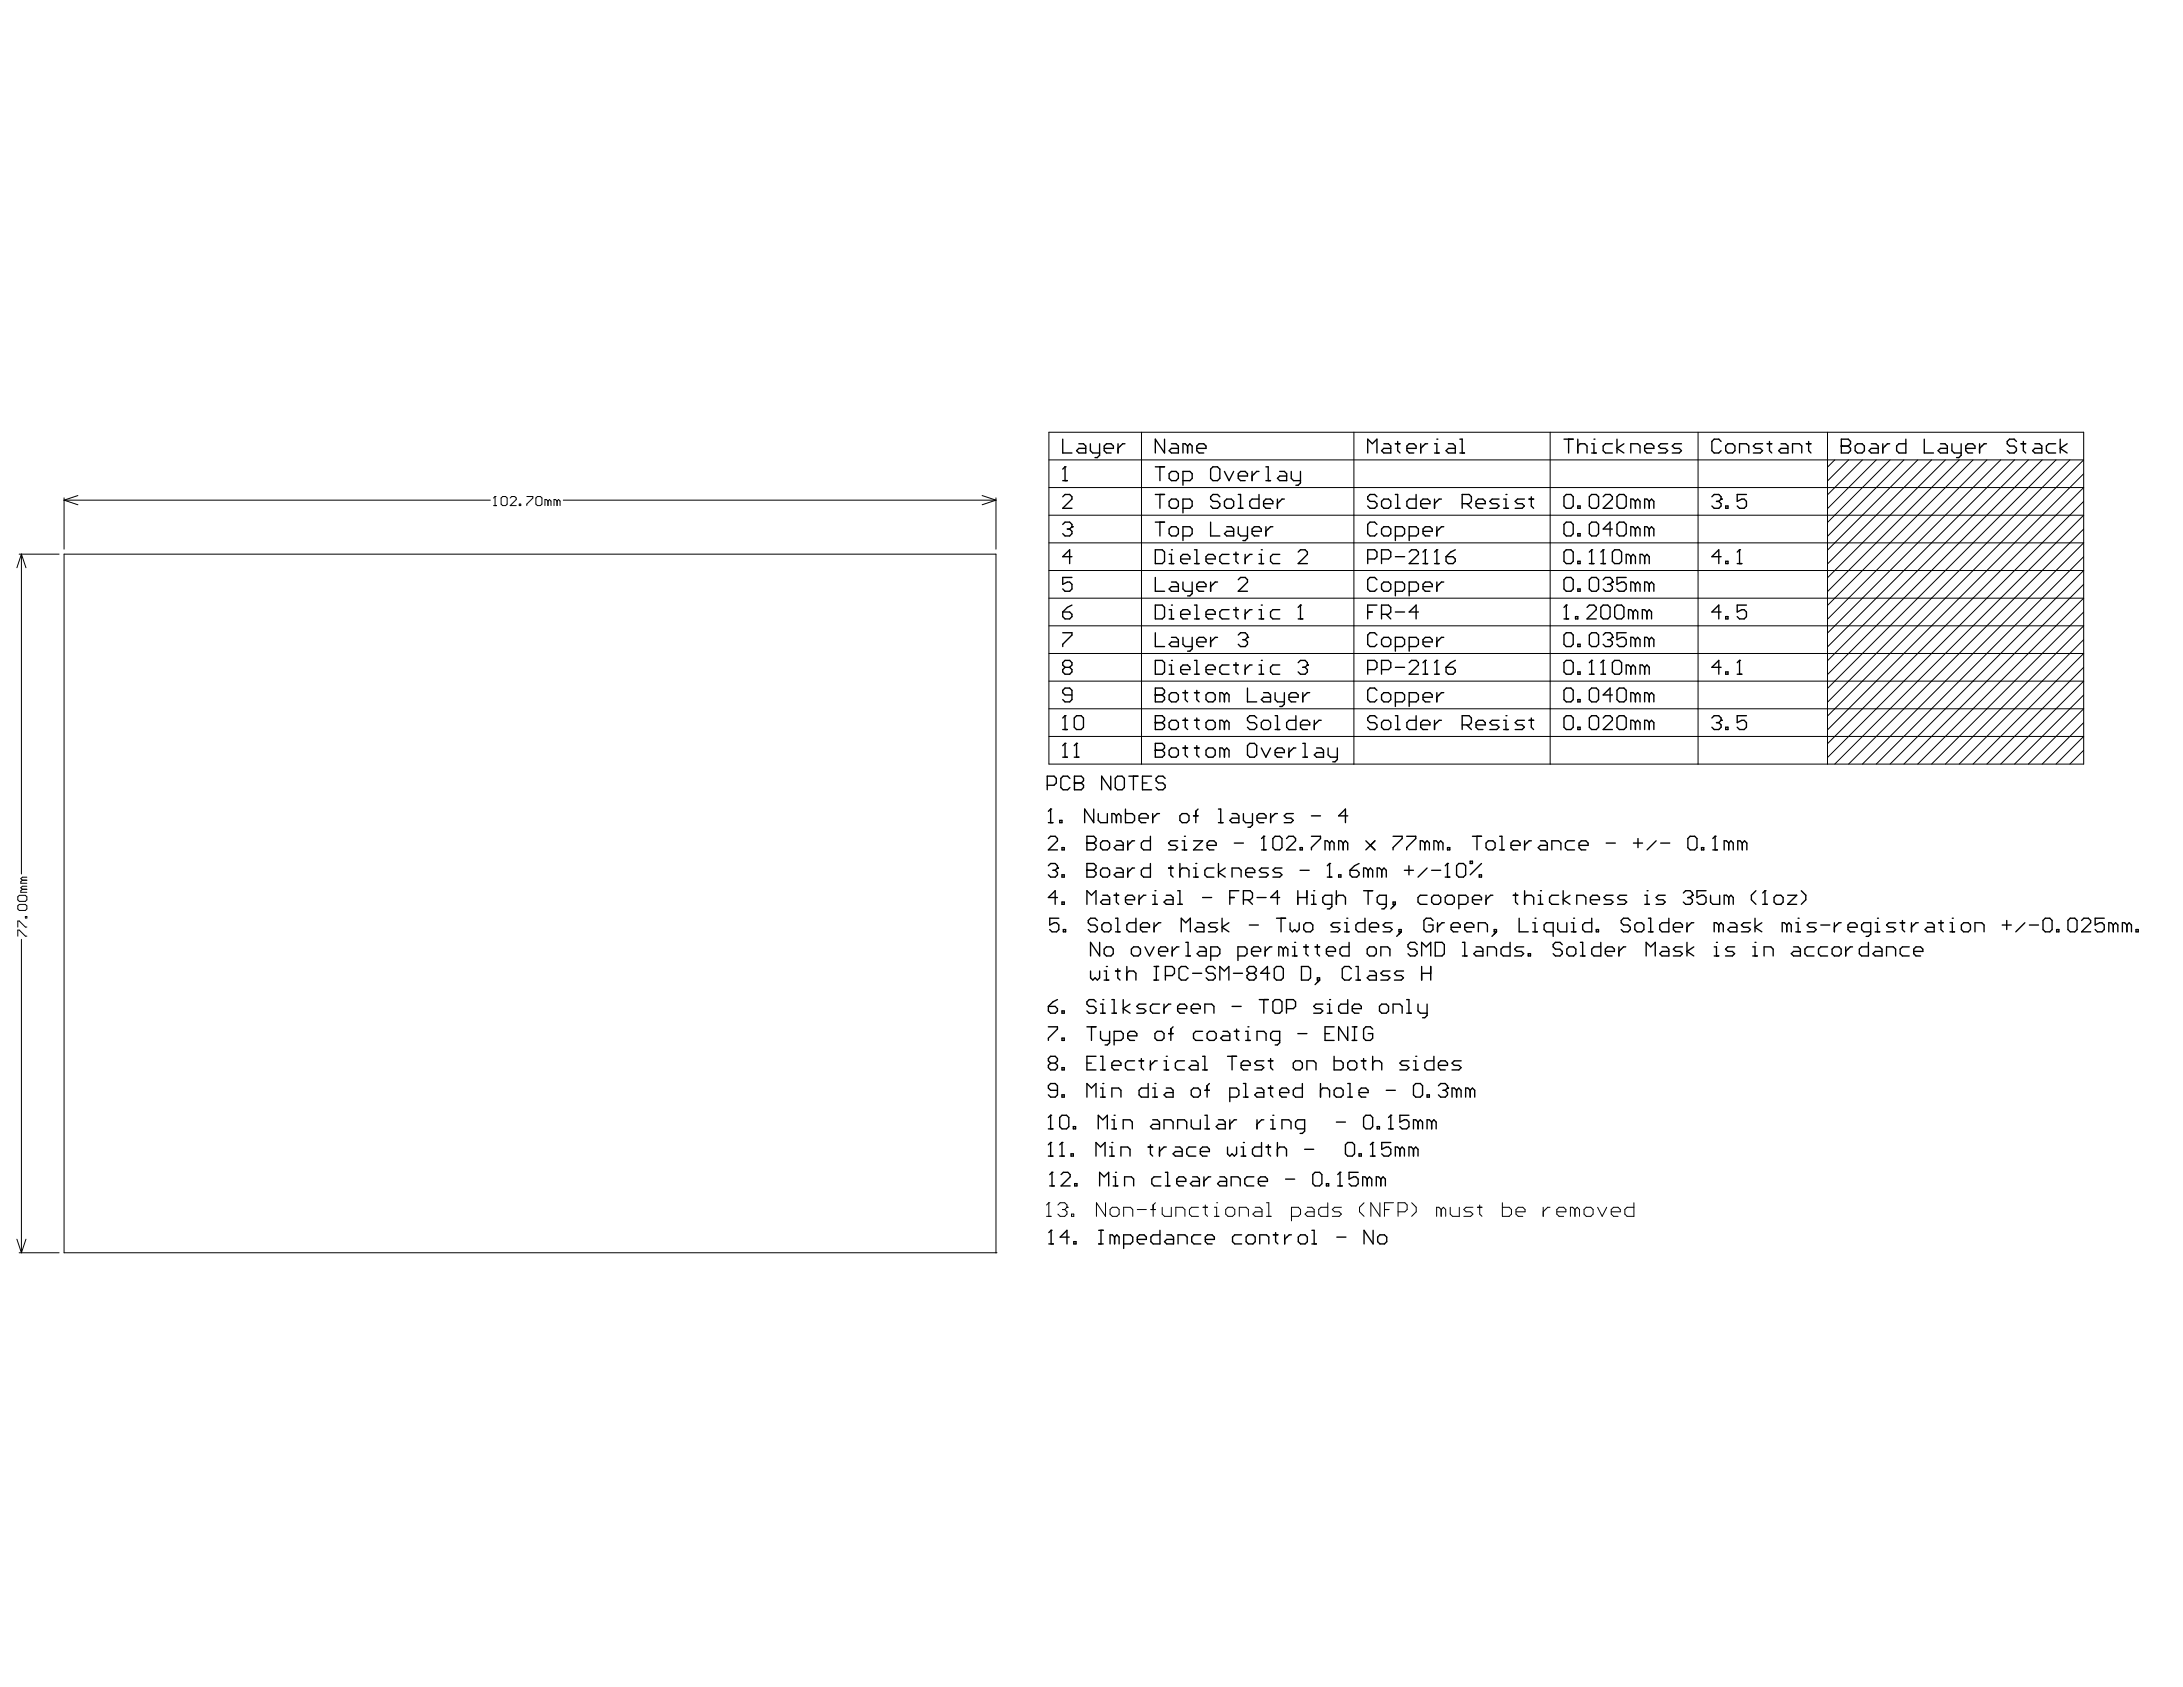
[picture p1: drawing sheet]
<svg xmlns="http://www.w3.org/2000/svg" width="279mm" height="216mm" viewBox="0 0 279 216" stroke-linecap="round" stroke-linejoin="round" font-family="sans-serif">
<g fill="none" stroke="#000" stroke-width=".13">
<path d="M134.2 55.3h132.5v42.5h-132.5zM134.2 58.9h132.5l-32.8 32.7M146.1 55.3v42.5M173.3 55.3v42.5M198.4 55.3v42.5M217.3 55.3v42.5M233.9 55.3v42.5M234.8 58.9l-.9 .9M236.6 58.9l-2.7 2.7M238.4 58.9l-4.5 4.4M240.1 58.9l-6.2 6.2M241.9 58.9l-8 8"/>
<path d="M243.7 58.9l-9.8 9.7M245.4 58.9l-11.5 11.5M247.2 58.9l-13.3 13.3M249 58.9l-15.1 15M250.8 58.9l-16.9 16.8M252.5 58.9l-18.6 18.6M254.3 58.9l-20.4 20.4M256.1 58.9l-22.2 22.1M257.8 58.9l-23.9 23.9M259.6 58.9l-25.7 25.7M261.4 58.9l-27.5 27.4M263.1 58.9l-29.2 29.2"/>
<path d="M264.9 58.9l-31 31M2.5 70.9h5.1M2.7 70.9l-.5 1.8M2.7 70.9v41M2.7 70.9l.6 1.8M8.2 64l1.8 .6M8.2 63.7v6.6M8.2 70.9h119.3v89.4h-119.3zM8.2 64h54.6M10 63.4l-1.8 .6M63.2 64.7h.4M63.4 63.5h.1"/>
<path d="M63.4 63.5v1.2M63.4 63.5l-.2 .2M64.1 63.7l.2-.2h.4l.2 .2v.8l-.2 .2h-.4l-.2-.2zM65.3 63.7l.2-.2h.4l.2 .2v.2l-.8 .8h.8M66.5 64.5h.2v.2h-.2zM67.4 63.5h.8v.2l-.8 .8v.2M68.8 63.5h.4l.2 .2v.8l-.2 .2h-.4l-.2-.2v-.8zM70.1 64.1l-.2-.2h-.2v.8M70.1 64.1v.6M70.1 64.1l.2-.2 .2 .2v.6M71.3 64.1l-.2-.2h-.2v.8M71.3 64.1v.6"/>
<path d="M71.3 64.1l.2-.2 .2 .2v.6M72.1 64h55.4M125.7 63.4l1.8 .6M127.5 63.7v6.6M127.5 64l-1.8 .6M134.2 69.5h132.5l-28.3 28.3M134.2 65.9h132.5l-31.9 31.9M134.2 62.4h132.5l-32.8 32.8M134.2 76.6h132.5l-21.3 21.2M134.2 73h132.5l-24.8 24.8M266.7 78.3l-19.5 19.5M266.7 71.2l-26.6 26.6"/>
<path d="M266.7 64.2l-32.8 32.7M266.7 67.7l-30.1 30.1M266.7 60.6l-32.8 32.8M266.7 74.8l-23 23M134.2 87.2h132.5l-10.6 10.6M134.2 83.6h132.5l-14.2 14.2M134.2 80.1h132.5l-17.7 17.7M134.2 94.2h132.5l-3.6 3.6M134.2 90.7h132.5l-7.1 7.1M266.7 92.5l-5.3 5.3M266.7 85.4l-12.4 12.4M266.7 88.9l-8.9 8.9"/>
<path d="M266.7 81.9l-15.9 15.9M266.7 96l-1.8 1.8M2.3 114.8l.2-.2h.7l.2 .2v.4l-.2 .2h-.7l-.2-.2zM2.3 115.9l.2-.2h.7l.2 .2v.4l-.2 .2h-.7l-.2-.2zM2.3 118.6v-.7h.2l.7 .7h.2M2.3 119.8v-.8h.2l.7 .8h.2M2.9 113.8l-.2 .2v.2h.7M2.9 112.6l-.2 .2v.2h.7M2.9 113.8h.5M2.9 112.6h.5M3.2 117.3h.2v.2h-.2zM3.4 113.4h-.5l-.2 .2 .2 .2"/>
<path d="M3.4 112.3h-.5l-.2 .2 .2 .1M2.7 120.2v40.1M2.2 158.6l.5 1.7M3.3 158.6l-.6 1.7M133.9 155.7h.6M134.2 153.9h.1M134.2 153.9v1.8M134.2 153.9l-.3 .3M135.4 154.2l.3-.3h.6l.3 .3v.3M136 154.8h.3M136.3 154.8l.3 .3v.3l-.3 .3h-.6l-.3-.3M136.6 154.5h.1"/>
<path d="M136.6 154.5l-.3 .3M137.1 155.4h.3v.3h-.3zM141.5 153.9v1.8l-1.2-1.8v1.8M142.1 154.8l.3-.3h.5l.3 .3v.6l-.3 .3h-.5l-.3-.3zM143.8 155.7v-1.2h.9l.3 .3v.9M145.6 154.8h1.1M147.3 154.8h.6M147.9 153.9l-.3 .3v1.5M148.8 154.5v.9l.2 .3h.9v-1.2M150.5 155.7v-1.2h.9l.3 .3v.9M153.4 154.5h-.9l-.3 .3v.6l.3 .3h.9M154 154.5h.6"/>
<path d="M154.3 154.2v1.2l.3 .3M155.4 155.7h.6M155.4 154.5h.3v1.2M155.7 153.9h.1M157.2 154.5h.5l.3 .3v.6l-.3 .3h-.5l-.3-.3v-.6zM158.6 155.7v-1.2h.9l.3 .3v.9M160.7 154.5h.5l.3 .3v.9h-.8l-.3-.3 .3-.3h.8M162.1 155.7h.6M162.1 153.9h.3v1.8M165.3 155.7h.9l.3-.3v-.6l-.3-.3h-.9v1.7M167.3 154.5h.6l.3 .3v.9h-.9l-.3-.3 .3-.3h.9M169.9 153.9v1.8h-.8l-.3-.3v-.6l.3-.3h.8"/>
<path d="M171.7 154.5h-.9l-.3 .3 .3 .3h.6l.3 .3-.3 .3h-.9M174.6 153.9l-.6 .6v.6l.6 .6M176.6 153.9v1.8l-1.1-1.8v1.8M177.2 154.8h.6M178.4 153.9h-1.2v1.8M178.9 155.1h.9l.3-.3v-.6l-.3-.3h-.9v1.8M180.7 153.9l.6 .6v.6l-.6 .6M184.5 154.8l-.3-.3h-.3v1.2M184.5 154.8v.9M184.5 154.8l.2-.3 .3 .3v.9M185.6 154.5v.9l.3 .3h.9v-1.2M188.5 154.5h-.9l-.2 .3 .2 .3h.6l.3 .3-.3 .3h-.8"/>
<path d="M189.1 154.5h.6M189.4 154.2v1.2l.3 .3M192.3 153.9v1.8h.9l.2-.3v-.6l-.2-.3h-.9M194 155.1h1.2v-.3l-.3-.3h-.6l-.3 .3v.6l.3 .3h.6M197.5 154.5v1.2M198.4 154.5h-.3l-.6 .6M199.3 155.1h1.1v-.3l-.3-.3h-.6l-.2 .3v.6l.2 .3h.6M201.6 154.8l-.3-.3h-.3v1.2M201.6 154.8v.9M201.6 154.8l.3-.3 .3 .3v.9M202.7 154.8l.3-.3h.6l.3 .3v.6l-.3 .3h-.6l-.3-.3zM204.5 154.5l.6 1.2 .5-1.2"/>
<path d="M206.2 155.1h1.2v-.3l-.3-.3h-.6l-.3 .3v.6l.3 .3h.6M209.1 153.9v1.8h-.8l-.3-.3v-.6l.3-.3h.8M2.5 160.3h5.1M127.5 160.3h.1"/>
</g>
<g fill="none" stroke="#000" stroke-width=".17">
<path d="M136 56.2v1.8h1.2M136.3 59.7h.1M136.3 59.7v1.8M136.3 59.7l-.3 .3M138.1 56.8h.6l.3 .3v.9h-.9l-.3-.3 .3-.3h.9M139.6 56.8v.9l.3 .3h.8M140.7 56.8v1.5l-.3 .3h-.3M141.3 57.4h1.2v-.3l-.3-.3h-.6l-.3 .3v.6l.3 .3h.6M143.1 56.8v1.2M144 56.8h-.3l-.6 .6M147.9 59.7h1.1M148.5 59.7v1.8"/>
<path d="M149 56.2v1.8l-1.1-1.8v1.8M149.9 56.8h.6l.3 .3v.9h-.9l-.3-.3 .3-.3h.9M152 57.1l-.3-.3h-.3v1.2M152 57.1l.3-.3 .3 .3v.9M152 57.1v.9M153.2 57.4h1.2v-.3l-.3-.3h-.6l-.3 .3v.6l.3 .3h.6M162 59.7h.3v1.8M175.1 58v-1.8l.5 .6 .6-.6v1.8M177.1 56.8h.6l.3 .3v.9h-.9l-.3-.3 .3-.3h.9M178.6 56.8h.6M178.9 56.5v1.2l.3 .3M180.1 57.4h1.1v-.3l-.2-.3h-.6l-.3 .3v.6l.3 .3h.6"/>
<path d="M181.8 56.8v1.2M182.7 56.8h-.3l-.6 .6M183.6 58h.6M183.6 56.8h.3v1.2M183.9 56.2h.1M185.4 56.8h.6l.3 .3v.9h-.9l-.3-.3 .3-.3h.9M186.8 58h.6M186.8 56.2h.3v1.8M200.2 56.2h1.2M200.8 56.2v1.8M201.9 57.1l.3-.3h.6l.3 .3v.9M201.9 56.2v1.8"/>
<path d="M203.7 58h.6M203.7 56.8h.3v1.2M204 56.2h.1M206.4 56.8h-.9l-.3 .3v.6l.3 .3h.9M207 56.2v1.8M207.8 56.8l-.8 .6 .8 .6M208.7 58v-1.2h.9l.3 .3v.9M210.5 57.4h1.2v-.3l-.3-.3h-.6l-.3 .3v.6l.3 .3h.6M213.4 56.8h-.8l-.3 .3 .3 .3h.5l.3 .3-.3 .3h-.8M215.2 56.8h-.9l-.3 .3 .3 .3h.6l.3 .3-.3 .3h-.9M220.3 56.5l-.3-.3h-.6l-.3 .3v1.2l.3 .3h.6l.3-.3M221.2 56.8h.6l.3 .3v.6l-.3 .3h-.6l-.3-.3v-.6z"/>
<path d="M222.6 58v-1.2h.9l.3 .3v.9M225.6 56.8h-.9l-.3 .3 .3 .3h.6l.3 .3-.3 .3h-.9M226.2 56.8h.6M226.5 56.5v1.2l.3 .3M227.9 56.8h.6l.3 .3v.9h-.9l-.2-.3 .2-.3h.9M229.4 58v-1.2h.9l.3 .3v.9M231.2 56.8h.6M231.5 56.5v1.2l.3 .3M235.7 57.1h.1M235.7 56.2h.9l.2 .3v.3l-.2 .3 .2 .3v.3l-.2 .3h-.9zM235.7 57.1h.9M237.7 56.8h.6l.3 .3v.6l-.3 .3h-.6l-.3-.3v-.6z"/>
<path d="M239.5 56.8h.6l.3 .3v.9h-.9l-.3-.3 .3-.3h.9M241 56.8v1.2M241.9 56.8h-.3l-.6 .6M243.9 56.2v1.8h-.9l-.3-.3v-.6l.3-.3h.9M246.3 56.2v1.8h1.2M248.4 56.8h.5l.3 .3v.9h-.8l-.3-.3 .3-.3h.8M249.8 56.8v.9l.3 .3h.9M251 56.8v1.5l-.3 .3h-.3M251.6 57.4h1.2v-.3l-.3-.3h-.6l-.3 .3v.6l.3 .3h.6M253.4 56.8v1.2M254.2 56.8h-.2l-.6 .6M258.1 56.5l-.3-.3h-.6l-.3 .3v.3l.3 .3h.6l.3 .3v.3l-.3 .3h-.6l-.3-.3"/>
<path d="M258.7 56.8h.6M259 56.5v1.2l.3 .3M260.4 56.8h.6l.3 .3v.9h-.9l-.3-.3 .3-.3h.9M263.1 56.8h-.9l-.3 .3v.6l.3 .3h.9M263.7 56.2v1.8M264.6 56.8l-.9 .6 .9 .6M136 63.6l.3-.3h.6l.3 .3v.3l-1.2 1.2h1.2M136 67.1l.3-.3h.6l.3 .3v.3M136 78.3h.9l.3 .3v.3l-.3 .3h-.6l-.3-.3zM136 61.5h.6M136.6 67.7h.3M136.9 67.7l.3 .3v.3l-.3 .3h-.6l-.3-.3"/>
<path d="M137.2 67.4h.1M137.2 73.9h-1.2v.9l.6-.3h.3l.3 .3v.6l-.3 .3h-.6l-.3-.3M137.2 71.2h-1.2l.9-.8v1.7M137.2 67.4l-.3 .3M137.2 77.4l-.6 .3-.6 .6M147.9 73.9v1.8h1.1M147.9 66.8h1.1M147.9 63.3h1.1M147.9 77.4h.9l.2 .3v1.2l-.2 .3h-.9zM147.9 70.4h.9l.2 .3v1.1l-.2 .3h-.9zM148.5 63.3v1.8M148.5 66.8v1.8"/>
<path d="M149.6 79.2h.6M149.6 72.1h.6M149.6 78h.3v1.2M149.6 71h.3v1.1M149.9 70.4h.1M149.9 77.4h.1M149.9 74.5h.6l.3 .3v.9h-.9l-.3-.3 .3-.3h.9M149.9 67.4h.6l.3 .3v.6l-.3 .3h-.6l-.3-.3v-.6zM149.9 63.9h.6l.3 .3v.6l-.3 .3h-.6l-.3-.3v-.6zM149.9 60.3h.6l.3 .3v.6l-.3 .3h-.6l-.3-.3v-.6zM151.1 78.6h1.2v-.3l-.3-.3h-.6l-.3 .3v.6l.3 .3h.6M151.1 71.5h1.2v-.3l-.3-.2h-.6l-.3 .2v.6l.3 .3h.6"/>
<path d="M151.4 74.5v.9l.3 .3h.9M151.4 68.6h.9l.3-.3v-.6l-.3-.3h-.9v1.8M151.4 65.1h.9l.3-.3v-.6l-.3-.3h-.9v1.7M151.4 61.5h.9l.3-.3v-.6l-.3-.3h-.9v1.8M152.6 74.5v1.5l-.3 .3h-.3M152.9 79.2h.6M152.9 72.1h.6M152.9 77.4h.3v1.8M152.9 70.4h.3v1.7M153.2 75.1h1.2v-.3l-.3-.3h-.6l-.3 .3v.6l.3 .3h.6M154.4 78.6h1.1v-.3l-.3-.3h-.5l-.3 .3v.6l.3 .3h.5M154.4 71.5h1.1v-.3l-.3-.2h-.5l-.3 .2v.6l.3 .3h.5"/>
<path d="M154.9 66.8v1.8h1.2M154.9 60l.3-.3h.6l.3 .3v1.2l-.3 .3h-.6l-.3-.3zM154.9 74.5v1.2M155.8 74.5h-.3l-.6 .6M156.1 63.6l-.3-.3h-.6l-.3 .3v.3l.3 .3h.6l.3 .3v.3l-.3 .3h-.6l-.3-.3M156.7 64.2l.3-.3h.6l.3 .3v.6l-.3 .3h-.6l-.3-.3zM156.7 60.3l.6 1.2 .6-1.2M157 67.4h.6l.3 .3v.9h-.9l-.3-.3 .3-.3h.9M157.3 78h-.9l-.3 .3v.6l.3 .3h.9M157.3 71h-.9l-.3 .2v.6l.3 .3h.9M157.9 78h.6M157.9 71h.6"/>
<path d="M158.2 70.7v1.1l.3 .3M158.2 77.7v1.2l.3 .3M158.5 74.2l.3-.3h.6l.3 .3v.3l-1.2 1.2h1.2M158.5 67.4v.9l.3 .3h.9M158.5 65.1h.6M158.5 63.3h.3v1.8M158.5 60.9h1.2v-.3l-.3-.3h-.6l-.3 .3v.6l.3 .3h.6M159.4 71v1.1M159.4 78v1.2M159.7 67.4v1.5l-.3 .3h-.3M160.3 68h1.1v-.3l-.3-.3h-.6l-.2 .3v.6l.2 .3h.6M160.3 78h-.3l-.6 .6"/>
<path d="M160.3 71h-.3l-.6 .5M160.3 60.3v1.2M161.1 63.3v1.8h-.8l-.3-.3v-.6l.3-.3h.8M161.1 79.2h.6M161.1 72.1h.6M161.1 78h.3v1.2M161.1 71h.3v1.1M161.1 60.3h-.3l-.5 .6M161.4 70.4h.1M161.4 77.4h.1M161.7 64.5h1.2v-.3l-.3-.3h-.6l-.3 .3v.6l.3 .3h.6M162 61.5h.6"/>
<path d="M162 67.4v1.2M162.9 67.4h-.3l-.6 .6M163.5 63.9v1.2M163.8 78h-.9l-.3 .3v.6l.3 .3h.9M163.8 60.3h.6l.3 .3v.9h-.9l-.3-.3 .3-.3h.9M163.8 71h-.9l-.3 .2v.6l.3 .3h.9M164.4 63.9h-.3l-.6 .6M165.3 60.3v.9l.3 .3h.8M166.2 79.2h.5M166.2 70.7l.2-.3h.6l.3 .3v.3l-1.1 1.1h1.1M166.4 77.4h.1M166.4 77.4l-.2 .3"/>
<path d="M166.4 60.3v1.5l-.2 .3h-.3M166.4 77.4v1.8M175.1 78.3h.5M175.1 71.5h.8l.3-.3v-.5l-.3-.3h-.8v1.7M176.2 74.2l-.3-.3h-.6l-.2 .3v1.2l.2 .3h.6l.3-.3M176.2 67.1l-.3-.3h-.6l-.2 .3v1.2l.2 .3h.6l.3-.3M176.2 63.6l-.3-.3h-.6l-.2 .3v.3l.2 .3h.6l.3 .3v.3l-.3 .3h-.6l-.2-.3M176.2 77.4h-1.1v1.8M176.8 74.8l.3-.3h.6l.3 .3v.6l-.3 .3h-.6l-.3-.3zM176.8 67.7l.3-.3h.6l.3 .3v.6l-.3 .3h-.6l-.3-.3zM176.8 64.2l.3-.3h.6l.3 .3v.6l-.3 .3h-.6l-.3-.3zM176.8 78.6h.9l.3-.3v-.6l-.3-.3h-.9v1.8"/>
<path d="M176.8 71.5h.9l.3-.3v-.5l-.3-.3h-.9v1.7M177.4 78.6l.6 .6M178.6 75.7h.9l.3-.3v-.6l-.3-.3h-.9v1.8M178.6 71.2h1.2M178.6 68.6h.9l.3-.3v-.6l-.3-.3h-.9v1.8M178.6 65.1h.6M178.6 63.3h.3v1.8M178.6 78.3h1.2M180.4 75.7h.8l.3-.3v-.6l-.3-.3h-.8v1.8M180.4 68.6h.8l.3-.3v-.6l-.3-.3h-.8v1.8M180.4 70.7l.3-.3h.5l.3 .3v.3l-1.1 1.1h1.1M181.2 63.3v1.8h-.8l-.3-.3v-.6l.3-.3h.8"/>
<path d="M181.5 78.3h-1.1l.8-.9v1.8M181.8 64.5h1.2v-.3l-.3-.3h-.6l-.3 .3v.6l.3 .3h.6M182.1 75.1h1.2v-.3l-.3-.3h-.6l-.3 .3v.6l.3 .3h.6M182.1 68h1.2v-.3l-.3-.3h-.6l-.3 .3v.6l.3 .3h.6M182.1 72.1h.6M182.4 70.4h.1M182.4 70.4v1.7M182.4 70.4l-.3 .3M183.6 72.1h.6M183.6 63.9v1.2M183.9 70.4h.1M183.9 67.4v1.2"/>
<path d="M183.9 70.4v1.7M183.9 74.5v1.2M183.9 70.4l-.3 .3M184.5 63.9h-.3l-.6 .6M184.8 74.5h-.3l-.6 .6M184.8 67.4h-.3l-.6 .6M185.1 71.2h.9l.3 .3v.3l-.3 .3h-.6l-.3-.3zM186.3 70.4l-.6 .3-.6 .5M187.1 64.5h.9l.3-.3v-.6l-.3-.3h-.9v1.8M187.7 64.5l.6 .6M188.9 64.5h1.2v-.3l-.3-.3h-.6l-.3 .3v.6l.3 .3h.6M191.9 63.9h-.9l-.3 .3 .3 .3h.6l.3 .3-.3 .3h-.9"/>
<path d="M192.5 65.1h.5M192.5 63.9h.2v1.2M192.7 63.3h.1M195.1 63.9h-.9l-.3 .3 .3 .3h.6l.3 .3-.3 .3h-.9M195.7 63.9h.6M196 63.6v1.2l.3 .3M200.2 74.2l.3-.3h.6l.3 .3v1.2l-.3 .3h-.6l-.3-.3zM200.2 67.1l.3-.3h.6l.3 .3v1.2l-.3 .3h-.6l-.3-.3zM200.2 63.6l.3-.3h.6l.3 .3v1.2l-.3 .3h-.6l-.3-.3zM200.2 79.2h.6M200.2 70.7l.3-.3h.6l.3 .3v1.1l-.3 .3h-.6l-.3-.3zM200.5 77.4h.1"/>
<path d="M200.5 77.4v1.8M200.5 77.4l-.3 .3M201.6 78.9h.3v.3h-.3zM201.9 75.4h.3v.3h-.3zM201.9 68.3h.3v.3h-.3zM201.9 64.8h.3v.3h-.3zM201.9 71.8h.3v.3h-.3zM203.1 77.7l.3-.3h.6l.3 .3v.3l-1.2 1.2h1.2M203.4 74.2l.3-.3h.6l.3 .3v1.2l-.3 .3h-.6l-.3-.3zM203.4 67.1l.3-.3h.6l.3 .3v1.2l-.3 .3h-.6l-.3-.3zM203.4 63.6l.3-.3h.6l.3 .3v1.2l-.3 .3h-.6l-.3-.3zM203.4 72.1h.6"/>
<path d="M203.7 70.4h.1M203.7 70.4v1.7M203.7 70.4l-.3 .3M204.9 77.7l.3-.3h.6l.3 .3v1.2l-.3 .3h-.6l-.3-.3zM204.9 72.1h.6M205.2 70.4h.1M205.2 74.2l.3-.3h.6l.3 .3v.3M205.2 63.6l.3-.3h.6l.3 .3v.3l-1.2 1.2h1.2M205.2 70.4v1.7M205.2 70.4l-.3 .3M205.8 74.8h.3M206.1 74.8l.3 .3v.3l-.3 .3h-.6l-.3-.3"/>
<path d="M206.4 74.5h.1M206.4 67.7h-1.2l.9-.9v1.8M206.4 70.7l.3-.3h.6l.2 .3v1.1l-.2 .3h-.6l-.3-.3zM206.4 74.5l-.3 .3M206.7 77.7l.3-.3h.5l.3 .3v1.2l-.3 .3h-.5l-.3-.3zM207 67.1l.3-.3h.5l.3 .3v1.2l-.3 .3h-.5l-.3-.3zM207 63.6l.3-.3h.5l.3 .3v1.2l-.3 .3h-.5l-.3-.3zM208.1 73.9h-1.1v.9l.5-.3h.3l.3 .3v.6l-.3 .3h-.5l-.3-.3M208.7 71.2l-.3-.2h-.3v1.1M208.7 71.2v.9M208.7 71.2l.3-.2 .3 .2v.9M209 78.3l-.3-.3h-.3v1.2"/>
<path d="M209 78.3l.3-.3 .3 .3v.9M209 78.3v.9M209.3 74.8l-.3-.3h-.3v1.2M209.3 64.2l-.3-.3h-.3v1.2M209.3 67.7l-.3-.3h-.3v1.2M209.3 64.2v.9M209.3 67.7v.9M209.3 74.8v.9M209.3 64.2l.3-.3 .3 .3v.9M209.3 67.7l.3-.3 .3 .3v.9M209.3 74.8l.3-.3 .3 .3v.9M210.5 71.2l-.3-.2h-.3v1.1"/>
<path d="M210.5 71.2v.9M210.5 71.2l.3-.2 .3 .2v.9M210.8 78.3l-.3-.3h-.3v1.2M210.8 78.3v.9M210.8 78.3l.3-.3 .3 .3v.9M211.1 74.8l-.3-.3h-.3v1.2M211.1 64.2l-.3-.3h-.3v1.2M211.1 67.7l-.3-.3h-.3v1.2M211.1 64.2v.9M211.1 67.7v.9M211.1 74.8v.9M211.1 64.2l.3-.3 .3 .3v.9"/>
<path d="M211.1 67.7l.3-.3 .3 .3v.9M211.1 74.8l.3-.3 .3 .3v.9M219.1 63.6l.3-.3h.6l.3 .3v.3M219.7 64.2h.3M220 64.2l.3 .3v.3l-.3 .3h-.6l-.3-.3M220.3 63.9h.1M220.3 71.2h-1.2l.9-.8v1.7M220.3 78.3h-1.2l.9-.9v1.8M220.3 63.9l-.3 .3M220.9 64.8h.3v.3h-.3zM220.9 78.9h.3v.3h-.3zM220.9 71.8h.3v.3h-.3z"/>
<path d="M222.3 72.1h.6M222.6 70.4h.1M222.6 70.4v1.7M222.6 70.4l-.3 .3M223.5 63.3h-1.2v.9l.6-.3h.3l.3 .3v.6l-.3 .3h-.6l-.3-.3M223.5 77.4h-1.2v.9l.6-.3h.3l.3 .3v.6l-.3 .3h-.6l-.3-.3M136 81h1.2v.3l-1.2 1.2v.2M136 96.9h.6M136 93.4h.6M136.3 95.1h.1M136.3 91.6h.1M136.3 85.4l-.3-.3v-.3l.3-.3h.6l.3 .3v.3l-.3 .3"/>
<path d="M136.3 85.4l-.3 .3v.3l.3 .3h.6l.3-.3v-.3l-.3-.3M136.3 85.4h.6M136.3 91.6v1.8M136.3 95.1v1.8M136.3 95.1l-.3 .3M136.3 91.6l-.3 .3M136.9 99.6l-.3-.3h-.5l-.3 .3v1.2l.3 .3h.5l.3-.3M137.2 88.9h-.9l-.3-.3v-.2l.3-.3h.6l.3 .3v1.1l-.3 .3h-.6l-.3-.3M137.5 96.9h.6M137.5 91.9l.3-.3h.6l.3 .3v1.2l-.3 .3h-.6l-.3-.3zM137.5 99.3h.9l.3 .3v.3l-.3 .3 .3 .3v.3l-.3 .3h-.9zM137.8 95.1h.1"/>
<path d="M137.8 95.1v1.8M137.8 95.1l-.3 .3M142.2 99.3v1.8l-1.2-1.8v1.8M142.7 99.6l.3-.3h.6l.3 .3v1.2l-.3 .3h-.6l-.3-.3zM144.5 99.3h1.1M145.1 99.3v1.8M147.4 99.3h-1.2v1.8h1.2M147.9 96h.1M147.9 92.5h.1M147.9 88.9h.1M147.9 84.5h.9l.2 .3v1.2l-.2 .3h-.9zM147.9 88.1h.9l.2 .3v.2l-.2 .3 .2 .3v.3l-.2 .3h-.9z"/>
<path d="M147.9 88.9h.9M147.9 95.1h.9l.2 .3v.3l-.2 .3 .2 .3v.3l-.2 .3h-.9zM147.9 91.6h.9l.2 .3v.3l-.2 .3 .2 .3v.3l-.2 .3h-.9zM147.9 92.5h.9M147.9 81v1.7h1.1M147.9 96h.9M149.1 99.6l-.3-.3h-.5l-.3 .3v.3l.3 .3h.5l.3 .3v.3l-.3 .3h-.5l-.3-.3M149.6 86.3h.6M149.6 85.1h.3v1.2M149.9 84.5h.1M149.9 88.6h.6l.3 .3v.6l-.3 .3h-.6l-.3-.3v-.6zM149.9 95.7h.6l.3 .3v.6l-.3 .3h-.6l-.3-.3v-.6z"/>
<path d="M149.9 92.2h.6l.3 .3v.6l-.3 .3h-.6l-.3-.3v-.6zM149.9 81.6h.6l.3 .3v.8h-.9l-.3-.2 .3-.3h.9M151.1 85.7h1.2v-.3l-.3-.3h-.6l-.3 .3v.6l.3 .3h.6M151.4 92.2h.6M151.4 81.6v.9l.3 .2h.9M151.4 88.6h.6M151.4 95.7h.6M151.7 91.9v1.2l.3 .3M151.7 88.4v1.1l.3 .3M151.7 95.4v1.2l.3 .3M152.6 81.6v1.4l-.3 .3h-.3M152.9 84.5h.3v1.8"/>
<path d="M152.9 86.3h.6M152.9 92.2h.6M152.9 88.6h.6M152.9 95.7h.6M153.2 82.2h1.2v-.3l-.3-.3h-.6l-.3 .3v.6l.3 .2h.6M153.2 88.4v1.1l.3 .3M153.2 91.9v1.2l.3 .3M153.2 95.4v1.2l.3 .3M154.4 85.7h1.1v-.3l-.3-.3h-.5l-.3 .3v.6l.3 .3h.5M154.4 88.9l.3-.3h.5l.3 .3v.6l-.3 .3h-.5l-.3-.3zM154.4 96l.3-.3h.5l.3 .3v.6l-.3 .3h-.5l-.3-.3zM154.4 92.5l.3-.3h.5l.3 .3v.6l-.3 .3h-.5l-.3-.3z"/>
<path d="M154.9 81.6v1.1M155.8 81.6h-.3l-.6 .6M156.7 96l-.3-.3h-.3v1.2M156.7 88.9l-.3-.3h-.3v1.2M156.7 92.5l-.3-.3h-.3v1.2M156.7 96l.3-.3 .3 .3v.9M156.7 88.9l.3-.3 .3 .3v.9M156.7 92.5l.3-.3 .3 .3v.9M156.7 88.9v.9M156.7 92.5v.9M156.7 96v.9M157.3 85.1h-.9l-.3 .3v.6l.3 .3h.9"/>
<path d="M157.9 85.1h.6M158.2 84.8v1.2l.3 .3M158.5 81.3l.3-.3h.6l.3 .3v.3M159.1 81.9h.3M159.4 81.9l.3 .3v.3l-.3 .2h-.6l-.3-.2M159.4 85.1v1.2M159.7 81.6h.1M159.7 88.1v1.7h1.1M159.7 95.4l.3-.3h.5l.3 .3v1.2l-.3 .3h-.5l-.3-.3zM159.7 81.6l-.3 .3M160.3 85.1h-.3l-.6 .6M160.8 91.9l-.3-.3h-.5l-.3 .3v.3l.3 .3h.5l.3 .3v.3l-.3 .3h-.5l-.3-.3"/>
<path d="M161.1 86.3h.6M161.1 85.1h.3v1.2M161.4 84.5h.1M161.4 95.7l.6 1.2 .6-1.2M161.7 92.2h.6l.3 .3v.6l-.3 .3h-.6l-.3-.3v-.6zM161.7 88.6h.6l.3 .3v.9h-.9l-.3-.3 .3-.3h.9M163.2 88.6v.9l.3 .3h.9M163.2 96.3h1.2v-.3l-.3-.3h-.6l-.3 .3v.6l.3 .3h.6M163.2 91.6h.3v1.8M163.2 93.4h.6M163.8 85.1h-.9l-.3 .3v.6l.3 .3h.9M164.4 88.6v1.5l-.3 .3h-.3"/>
<path d="M165 89.2h1.2v-.3l-.3-.3h-.6l-.3 .3v.6l.3 .3h.6M165 95.7v1.2M165.9 91.6v1.8h-.9l-.3-.3v-.6l.3-.3h.9M165.9 95.7h-.3l-.6 .6M166.2 84.8l.2-.3h.6l.3 .3v.3M166.4 92.8h1.2v-.3l-.3-.3h-.6l-.3 .3v.6l.3 .3h.6M166.7 85.4h.3M166.7 96.9h.6M166.7 95.1h.3v1.8M166.7 88.6v1.2M167 85.4l.3 .3v.3l-.3 .3h-.6l-.2-.3M167.3 85.1h.1"/>
<path d="M167.3 85.1l-.3 .3M167.6 88.6h-.3l-.6 .6M168.2 92.2v1.2M168.5 95.7h.6l.3 .3v.9h-.9l-.3-.3 .3-.3h.9M169.1 92.2h-.3l-.6 .6M170 95.7v.9l.3 .3h.9M171.2 95.7v1.5l-.3 .3h-.3M175.1 85.7h.8l.3-.3v-.6l-.3-.3h-.8v1.8M176.2 81.3l-.3-.3h-.6l-.2 .3v1.2l.2 .2h.6l.3-.2M176.2 88.4l-.3-.3h-.6l-.2 .3v1.1l.2 .3h.6l.3-.3M176.2 91.9l-.3-.3h-.6l-.2 .3v.3l.2 .3h.6l.3 .3v.3l-.3 .3h-.6l-.2-.3M176.8 85.7h.9l.3-.3v-.6l-.3-.3h-.9v1.8"/>
<path d="M176.8 88.9l.3-.3h.6l.3 .3v.6l-.3 .3h-.6l-.3-.3zM176.8 92.5l.3-.3h.6l.3 .3v.6l-.3 .3h-.6l-.3-.3zM176.8 81.9l.3-.3h.6l.3 .3v.6l-.3 .2h-.6l-.3-.2zM178.6 85.4h1.2M178.6 89.8h.9l.3-.3v-.6l-.3-.3h-.9v1.8M178.6 91.6h.3v1.8M178.6 93.4h.6M178.6 82.7h.9l.3-.2v-.6l-.3-.3h-.9v1.7M180.4 84.8l.3-.3h.5l.3 .3v.3l-1.1 1.2h1.1M180.4 89.8h.8l.3-.3v-.6l-.3-.3h-.8v1.8M180.4 82.7h.8l.3-.2v-.6l-.3-.3h-.8v1.7M181.2 91.6v1.8h-.8l-.3-.3v-.6l.3-.3h.8"/>
<path d="M181.8 92.8h1.2v-.3l-.3-.3h-.6l-.3 .3v.6l.3 .3h.6M182.1 86.3h.6M182.1 89.2h1.2v-.3l-.3-.3h-.6l-.3 .3v.6l.3 .3h.6M182.1 82.2h1.2v-.3l-.3-.3h-.6l-.3 .3v.6l.3 .2h.6M182.4 84.5h.1M182.4 84.5v1.8M182.4 84.5l-.3 .3M183.6 86.3h.6M183.6 92.2v1.2M183.9 84.5h.1M183.9 81.6v1.1M183.9 84.5v1.8"/>
<path d="M183.9 88.6v1.2M183.9 84.5l-.3 .3M184.5 92.2h-.3l-.6 .6M184.8 81.6h-.3l-.6 .6M184.8 88.6h-.3l-.6 .6M185.1 85.4h.9l.3 .3v.3l-.3 .3h-.6l-.3-.3zM186.3 84.5l-.6 .3-.6 .6M187.1 92.8h.9l.3-.3v-.6l-.3-.3h-.9v1.8M187.7 92.8l.6 .6M188.9 92.8h1.2v-.3l-.3-.3h-.6l-.3 .3v.6l.3 .3h.6M191.9 92.2h-.9l-.3 .3 .3 .3h.6l.3 .3-.3 .3h-.9M192.5 93.4h.5"/>
<path d="M192.5 92.2h.2v1.2M192.7 91.6h.1M195.1 92.2h-.9l-.3 .3 .3 .3h.6l.3 .3-.3 .3h-.9M195.7 92.2h.6M196 91.9v1.2l.3 .3M200.2 84.8l.3-.3h.6l.3 .3v1.2l-.3 .3h-.6l-.3-.3zM200.2 81.3l.3-.3h.6l.3 .3v1.2l-.3 .2h-.6l-.3-.2zM200.2 88.4l.3-.3h.6l.3 .3v1.1l-.3 .3h-.6l-.3-.3zM200.2 91.9l.3-.3h.6l.3 .3v1.2l-.3 .3h-.6l-.3-.3zM201.9 86h.3v.3h-.3zM201.9 89.5h.3v.3h-.3zM201.9 93.1h.3v.3h-.3z"/>
<path d="M201.9 82.5h.3v.2h-.3zM203.4 86.3h.6M203.4 81.3l.3-.3h.6l.3 .3v1.2l-.3 .2h-.6l-.3-.2zM203.4 88.4l.3-.3h.6l.3 .3v1.1l-.3 .3h-.6l-.3-.3zM203.4 91.9l.3-.3h.6l.3 .3v1.2l-.3 .3h-.6l-.3-.3zM203.7 84.5h.1M203.7 84.5v1.8M203.7 84.5l-.3 .3M204.9 86.3h.6M205.2 84.5h.1M205.2 81.3l.3-.3h.6l.3 .3v.3M205.2 91.9l.3-.3h.6l.3 .3v.3l-1.2 1.2h1.2"/>
<path d="M205.2 84.5v1.8M205.2 84.5l-.3 .3M205.8 81.9h.3M206.1 81.9l.3 .3v.3l-.3 .2h-.6l-.3-.2M206.4 81.6h.1M206.4 84.8l.3-.3h.6l.2 .3v1.2l-.2 .3h-.6l-.3-.3zM206.4 88.9h-1.2l.9-.8v1.7M206.4 81.6l-.3 .3M207 88.4l.3-.3h.5l.3 .3v1.1l-.3 .3h-.5l-.3-.3zM207 91.9l.3-.3h.5l.3 .3v1.2l-.3 .3h-.5l-.3-.3zM208.1 81h-1.1v.9l.5-.3h.3l.3 .3v.6l-.3 .2h-.5l-.3-.2M208.7 85.4l-.3-.3h-.3v1.2"/>
<path d="M208.7 85.4v.9M208.7 85.4l.3-.3 .3 .3v.9M209.3 81.9l-.3-.3h-.3v1.1M209.3 92.5l-.3-.3h-.3v1.2M209.3 88.9l-.3-.3h-.3v1.2M209.3 81.9v.8M209.3 88.9v.9M209.3 92.5v.9M209.3 92.5l.3-.3 .3 .3v.9M209.3 81.9l.3-.3 .3 .3v.8M209.3 88.9l.3-.3 .3 .3v.9M210.5 85.4l-.3-.3h-.3v1.2"/>
<path d="M210.5 85.4v.9M210.5 85.4l.3-.3 .3 .3v.9M211.1 92.5l-.3-.3h-.3v1.2M211.1 81.9l-.3-.3h-.3v1.1M211.1 88.9l-.3-.3h-.3v1.2M211.1 81.9v.8M211.1 88.9v.9M211.1 92.5v.9M211.1 92.5l.3-.3 .3 .3v.9M211.1 81.9l.3-.3 .3 .3v.8M211.1 88.9l.3-.3 .3 .3v.9M219.1 91.9l.3-.3h.6l.3 .3v.3"/>
<path d="M219.7 92.5h.3M220 92.5l.3 .3v.3l-.3 .3h-.6l-.3-.3M220.3 92.2h.1M220.3 85.4h-1.2l.9-.9v1.8M220.3 92.2l-.3 .3M220.9 86h.3v.3h-.3zM220.9 93.1h.3v.3h-.3zM222.3 86.3h.6M222.6 84.5h.1M222.6 84.5v1.8M222.6 84.5l-.3 .3M223.5 91.6h-1.2v.9l.6-.3h.3l.3 .3v.6l-.3 .3h-.6l-.3-.3"/>
<path d="M134 100.5h.9l.3-.3v-.6l-.3-.3h-.9v1.8M134.2 110.8l.3-.3h.6l.2 .3v.3M134.2 107.3l.3-.3h.6l.2 .3v.3l-1.1 1.2h1.1M134.2 105.3h.6M134.5 103.5h.1M134.5 103.5l-.3 .3M134.5 103.5v1.8M134.8 111.4h.3M135.1 111.4l.2 .3v.3l-.2 .3h-.6l-.3-.3M135.3 111.1h.1M135.3 111.1l-.2 .3M135.3 114.9h-1.1l.9-.9v1.7"/>
<path d="M135.5 117.5h-1.1v.9l.5-.3h.3l.3 .3v.6l-.3 .3h-.6l-.2-.3M135.6 105h.3v.3h-.3zM135.9 108.5h.3v.3h-.3zM135.9 112h.3v.3h-.3zM135.9 115.4h.3v.3h-.3zM136.1 119h.3v.3h-.3zM137.5 100.2h.1M137.5 100.2h.9M139.1 111.4h.1M139.1 107.9h.1M139.1 115.7v-1.7l.6 .6 .6-.6v1.7M139.1 107h.9l.3 .3v.3l-.3 .3 .3 .3v.3l-.3 .3h-.9z"/>
<path d="M139.1 110.5h.9l.3 .3v.3l-.3 .3 .3 .3v.3l-.3 .3h-.9zM139.1 111.4h.9M139.1 107.9h.9M140 103.5v1.8l-1.2-1.8v1.8M140.4 117.8l-.2-.3h-.6l-.3 .3v.3l.3 .3h.6l.2 .3v.3l-.2 .3h-.6l-.3-.3M140.6 104.1v.9l.3 .3h.8v-1.2M140.9 111.4l.2-.3h.6l.3 .3v.6l-.3 .3h-.6l-.2-.3zM141 118.4l.3-.3h.6l.3 .3v.6l-.3 .3h-.6l-.3-.3zM141.1 107.6h.6l.3 .3v.6l-.3 .3h-.6l-.2-.3v-.6zM141.1 114.6h.6l.3 .3v.8h-.9l-.2-.3 .2-.2h.9M142.6 114.6h.6M142.8 117.5h.3v1.8"/>
<path d="M142.8 119.3h.6M142.9 111.1h.6l.3 .3v.9h-.9l-.3-.3 .3-.3h.9M142.9 107.6h.6l.3 .3v.9h-.9l-.3-.3 .3-.3h.9M142.9 104.4l-.3-.3h-.3v1.2M142.9 104.4l.3-.3 .3 .3v.9M142.9 104.4v.9M142.9 114.3v1.1l.3 .3M144 115.2h1.2v-.3l-.3-.3h-.6l-.3 .3v.5l.3 .3h.6M144 103.5v1.8h.9l.3-.3v-.6l-.3-.3h-.9M144.3 107.6v1.2M144.3 111.1v1.2M145.2 111.1h-.3l-.6 .6"/>
<path d="M145.2 107.6h-.3l-.6 .6M145.4 117.5v1.8h-.9l-.3-.3v-.6l.3-.3h.9M145.8 104.7h1.2v-.3l-.3-.3h-.6l-.3 .3v.6l.3 .3h.6M145.8 114.6v1.1M146 118.7h1.1v-.3l-.3-.3h-.5l-.3 .3v.6l.3 .3h.5M146.2 100.2h.6M146.7 114.6h-.3l-.6 .6M147.2 110.5v1.8h-.8l-.3-.3v-.6l.3-.3h.8M147.2 107v1.8h-.8l-.3-.3v-.6l.3-.3h.8M147.5 114.6h.3v1.1M147.5 115.7h.6M147.5 104.1v1.2"/>
<path d="M147.7 118.1v1.2M147.8 114h.1M148.4 104.1h-.3l-.6 .6M148.6 118.1h-.3l-.6 .6M149.3 114.6h.6l.2 .3v.8h-.8l-.3-.3 .3-.2h.8M149.6 111.1h.5M149.9 110.8v1.2l.2 .3M150.7 107.6h-.8l-.3 .3 .3 .3h.5l.3 .3-.3 .3h-.8M150.7 114h.3v1.7M150.7 115.7h.6M151 104.4l.3-.3h.6l.3 .3v.6l-.3 .3h-.6l-.3-.3zM151 111.4l.3-.3h.6l.3 .3v.9"/>
<path d="M151 110.5v1.8M151.2 119.3v-1.8l.6 .6 .5-.6v1.8M151.3 108.8h.6M151.3 107.6h.3v1.2M151.6 107h.1M152.8 112.3h.5M152.8 111.1h.2v1.2M152.8 104.4h.5M152.8 107.6h1.1l-1.1 1.2h1.1M153 110.5h.1M153.2 118.1h.6l.3 .3v.9h-.9l-.3-.3 .3-.3h.9M153.3 103.5l-.3 .3v1.5"/>
<path d="M153.9 114.9h1.2M154.5 108.2h1.2v-.3l-.3-.3h-.6l-.3 .3v.6l.3 .3h.6M155.4 111.1h-.9l-.3 .3v.6l.3 .3h.9M155.8 118.1h-.8l-.3 .3 .3 .3h.5l.3 .3-.3 .3h-.8M155.9 110.5v1.8M155.9 105.3h.6M155.9 103.5h.3v1.8M156.4 117.5v1.8M156.8 111.1l-.9 .6 .9 .6M157.3 118.1l-.9 .6 .9 .6M157.4 114.9h.6M157.7 104.1h.6l.3 .3v.9h-.9l-.3-.3 .3-.3h.9"/>
<path d="M157.7 112.3v-1.2h.9l.3 .3v.9M158 107.9h1.1M158.6 114h-1.2v1.7M159.1 104.1v.9l.3 .3h.9M159.1 115.2h.9l.3-.3v-.6l-.3-.3h-.9v1.7M159.4 111.7h1.2v-.3l-.3-.3h-.6l-.3 .3v.6l.3 .3h.6M159.7 115.2l.6 .5M159.9 118.4h1.2M160.3 104.1v1.5l-.3 .3h-.3M160.9 104.7h1.1v-.3l-.2-.3h-.6l-.3 .3v.6l.3 .3h.6M160.9 114.9h1.1M161.5 108.8h.5"/>
<path d="M161.8 107h.1M161.8 107l-.3 .3M161.8 107v1.8M162.3 111.1h-.8l-.3 .3 .3 .3h.5l.3 .3-.3 .3h-.8M162.6 104.1v1.2M162.9 107.3l.3-.3h.6l.3 .3v1.2l-.3 .3h-.6l-.3-.3zM163.4 117.5h1.1M163.5 104.1h-.3l-.6 .6M163.8 114.9h-1.2l.9-.9v1.7M164 117.5v1.8M164.1 111.1h-.9l-.3 .3 .3 .3h.6l.3 .3-.3 .3h-.9M164.7 107.3l.2-.3h.6l.3 .3v.3l-1.1 1.2h1.1"/>
<path d="M165.1 118.1v.9l.3 .3 .3-.3 .3 .3 .3-.3v-.9M165.5 104.1h-.8l-.3 .3 .3 .3h.5l.3 .3-.3 .3h-.8M166.1 114.9h1.2M166.1 114v1.7M166.4 108.5h.3v.3h-.3zM166.4 111.4h1.2M166.9 118.4l.3-.3h.5l.3 .3v.6l-.3 .3h-.5l-.3-.3zM167.3 114v1.7M167.8 107h1.2v.3l-1.2 1.2v.3M167.8 115.7h.6M167.8 114.6h.3v1.1M167.8 104.4h1.2"/>
<path d="M168.1 114h.1M169.9 112.3h.6M170.2 110.5h.1M170.2 110.5l-.3 .3M170.2 107.9v.9M170.2 110.5v1.8M170.2 107.9l.3-.3 .3 .3v.9M170.2 107.9l-.3-.3h-.3v1.2M170.5 115.7h-.9l-.3-.3v-.5l.3-.3h.9v1.4l-.3 .3h-.3M171 114.9l.3-.3h.6l.3 .3v.8M171 114v1.7M171.3 112h.3v.3h-.3z"/>
<path d="M171.5 118.1h-.9l-.3 .3 .3 .3h.6l.3 .3-.3 .3h-.9M171.9 107.9v.9M171.9 107.9l.3-.3 .3 .3v.9M171.9 107.9l-.3-.3h-.3v1.2M172.1 118.1h.3v1.2M172.1 119.3h.6M172.4 117.5h.1M172.5 104.4h-1.2l.9-.9v1.8M172.8 111.4h.9l.2 .3v.3l-.2 .3h-.6l-.3-.3zM173.9 110.5l-.5 .3-.6 .6M174.5 114h1.2M174.7 117.5v1.8h-.9l-.3-.3v-.6l.3-.3h.9"/>
<path d="M174.8 107.6l1.2 1.2M175.1 111.4l.3-.3 .3 .3v.9M175.1 111.4l-.3-.3h-.3v1.2M175.1 111.4v.9M175.1 114v1.7M175.3 118.7h1.1v-.3l-.2-.3h-.6l-.3 .3v.6l.3 .3h.6M176 107.6l-1.2 1.2M176.8 111.4l.3-.3 .3 .3v.9M176.8 111.4l-.2-.3h-.3v1.2M176.8 111.4v.9M177.4 115.7h-.8l-.3-.3v-.5l.3-.3h.8v1.4l-.3 .3h-.3M178.2 118.1h-.9l-.3 .3 .3 .3h.6l.3 .3-.3 .3h-.9"/>
<path d="M178.3 115.4h.3v.3h-.3zM178.3 107h1.2v.3l-1.2 1.2v.3M178.6 115.7l-.6 .6M179.1 119h.2v.3h-.2zM179.3 119.3l-.5 .5M179.7 111.4h1.2M180 107h1.2v.3l-1.2 1.2v.3M180.3 110.8v1.2M182.4 107.9l.3-.3 .2 .3v.9M182.4 107.9v.9M182.4 107.9l-.3-.3h-.3v1.2M182.7 114.6h-.9l-.3 .3v.5l.3 .3h.9"/>
<path d="M182.7 111.1l-1.2 1.2M183.2 114.9l.3-.3h.6l.3 .3v.5l-.3 .3h-.6l-.3-.3zM183.2 111.4h1.2M183.4 117.8l-.3-.3h-.6l-.3 .3v1.2l.3 .3h.6l.3-.3v-.6h-.6M184 118.1v1.2M184.1 107.9l.3-.3 .3 .3v.9M184.1 107.9l-.3-.3h-.3v1.2M184.1 107.9v.9M184.9 118.1h-.3l-.6 .6M185 114.9l.3-.3h.5l.3 .3v.5l-.3 .3h-.5l-.3-.3zM185 112.3h.6M185.3 110.5h.1"/>
<path d="M185.3 110.5l-.3 .3M185.3 108.5h.3v.3h-.3zM185.3 110.5v1.8M185.7 118.7h1.2v-.3l-.3-.3h-.6l-.3 .3v.6l.3 .3h.6M186.4 110.8l.3-.3h.6l.3 .3v1.2l-.3 .3h-.6l-.3-.3zM186.7 115.7h.9l.3-.3v-.5l-.3-.3h-.9v1.7M187.5 118.7h1.1v-.3l-.3-.3h-.5l-.3 .3v.6l.3 .3h.5M188.2 110.2h.3v.3h-.3zM188.5 115.2h1.1v-.3l-.3-.3h-.6l-.2 .3v.5l.2 .3h.6M188.5 107h1.1M189 107v1.8M189.2 119.3v-1.2h.9l.3 .3v.9"/>
<path d="M189.3 112h.3v.3h-.3zM189.6 110.5l-1.4 1.5M190.2 107.9l.3-.3h.6l.3 .3v.6l-.3 .3h-.6l-.3-.3zM190.2 114.6v1.1M191.1 114.6h-.3l-.6 .6M191.2 119h.3v.3h-.3zM191.5 119.3l-.5 .5M191.9 108.8h.6M191.9 107h.3v1.8M193.4 108.2h1.2v-.3l-.3-.3h-.6l-.3 .3v.6l.3 .3h.6M193.7 114.6h.6M194 114.3v1.1l.3 .3"/>
<path d="M194.4 117.5v1.8h1.2M195.1 114.9l.3-.3h.6l.3 .3v.8M195.1 107.6v1.2M195.1 114v1.7M196 107.6h-.3l-.6 .6M196.2 118.1h.3v1.2M196.2 119.3h.6M196.5 117.5h.1M196.9 115.7h.6M196.9 114.6h.3v1.1M197.2 114h.1M197.2 107.6h.5l.3 .3v.9h-.8l-.3-.3 .3-.3h.8"/>
<path d="M198.6 108.8v-1.2h.9l.3 .3v.9M198.8 119.3h-.9l-.3-.3v-.6l.3-.3h.9v1.7M199.4 118.1v.9l.3 .3h.8v-1.2M199.5 114.6h-.9l-.3 .3v.5l.3 .3h.9M200.1 114v1.7M200.9 114.6l-.8 .6 .8 .5M201.1 118.1h.3v1.2M201.1 119.3h.6M201.4 117.5h.1M201.5 107.6h-.9l-.2 .3v.6l.2 .3h.9M201.8 115.7v-1.1h.9l.3 .3v.8M202.1 108.2h1.2v-.3l-.3-.3h-.6l-.3 .3v.6l.3 .3h.6"/>
<path d="M203.5 115.2h1.2v-.3l-.3-.3h-.6l-.3 .3v.5l.3 .3h.6M203.7 117.5v1.8h-.8l-.3-.3v-.6l.3-.3h.8M204.3 119h.3v.3h-.3zM205.6 107.9h1.1M206.5 114.6h-.9l-.3 .3 .3 .3h.6l.3 .2-.3 .3h-.9M208.2 114.6h-.9l-.3 .3 .3 .3h.6l.3 .2-.3 .3h-.9M208.7 117.8l-.3-.3h-.6l-.3 .3v.3l.3 .3h.6l.3 .3v.3l-.3 .3h-.6l-.3-.3M209.1 107.9h1.1M209.5 118.1h.6l.3 .3v.6l-.3 .3h-.6l-.3-.3v-.6zM209.6 107.3v1.2M210.5 114.6h.3v1.1M210.5 115.7h.6"/>
<path d="M210.8 114h.1M211 117.5h.3v1.8M211 119.3h.6M212 107.6l-1.2 1.2M212.5 107.9h1.2M213.1 114.6h-.8l-.3 .3 .3 .3h.5l.3 .2-.3 .3h-.8M213.6 117.5v1.8h-.9l-.3-.3v-.6l.3-.3h.9M214.2 118.7h1.1v-.3l-.3-.3h-.5l-.3 .3v.6l.3 .3h.5M215.5 114.3l.2-.3h.6l.3 .3v.3M215.9 118.1v1.2M216 107.3l.3-.3h.6l.3 .3v1.2l-.3 .3h-.6l-.3-.3zM216 114.9h.3"/>
<path d="M216.3 114.9l.3 .3v.2l-.3 .3h-.6l-.2-.3M216.6 114.6h.1M216.6 114.6l-.3 .3M216.8 118.1h-.3l-.6 .6M217.8 108.5h.3v.3h-.3zM218.4 114h-1.2v.9l.6-.3h.3l.3 .3v.5l-.3 .3h-.6l-.3-.3M218.9 114.6v.8l.3 .3h.9v-1.1M219.2 108.8h.6M219.5 107h.1M219.5 107v1.8M219.5 107l-.3 .3M220 118.4v.9"/>
<path d="M220 118.4l.3-.3 .3 .3v.9M220 118.4l-.3-.3h-.3v1.2M221.3 107.9l-.3-.3h-.3v1.2M221.3 107.9l.2-.3 .3 .3v.9M221.3 114.9l-.3-.3h-.3v1.1M221.3 107.9v.9M221.3 114.9v.8M221.3 114.9l.2-.3 .3 .3v.8M221.4 118.1h.6l.3 .3v.9h-.9l-.3-.3 .3-.3h.9M223 107.9l-.3-.3h-.3v1.2M223 107.9v.9M223 107.9l.3-.3 .3 .3v.9"/>
<path d="M224 118.1h-.8l-.3 .3 .3 .3h.6l.2 .3-.2 .3h-.9M224.6 117.5v1.8M224.7 114l-.5 .6v.6l.5 .5M225.5 118.1l-.9 .6 .9 .6M225.6 115.7h.6M225.9 114h.1M225.9 114v1.7M225.9 114l-.3 .3M227.1 114.9l.3-.3h.5l.3 .3v.5l-.3 .3h-.5l-.3-.3zM228.7 118.4l-.3-.3h-.3v1.2M228.7 118.4v.9M228.7 118.4l.3-.3 .3 .3v.9"/>
<path d="M228.8 114.6h1.2l-1.2 1.1h1.2M229.8 118.1h.3v1.2M229.8 119.3h.6M230.1 117.5h.1M230.5 114l.6 .6v.6l-.6 .5M232.5 118.1h-.9l-.3 .3 .3 .3h.6l.3 .3-.3 .3h-.9M233 118.4h1.2M234.8 118.1v1.2M235.7 118.1h-.3l-.6 .6M236.5 118.7h1.2v-.3l-.3-.3h-.6l-.3 .3v.6l.3 .3h.6M239.4 119.3h-.8l-.3-.3v-.6l.3-.3h.8v1.4l-.3 .3h-.3M240 118.1h.3v1.2"/>
<path d="M240 119.3h.6M240.3 117.5h.1M242.6 118.1h-.9l-.2 .3 .2 .3h.6l.3 .3-.3 .3h-.8M243.2 118.1h.6M243.5 117.8v1.2l.3 .3M244.6 118.1v1.2M245.5 118.1h-.3l-.6 .6M246.7 118.1h.6l.3 .3v.9h-.9l-.3-.3 .3-.3h.9M248.1 118.1h.6M248.4 117.8v1.2l.3 .3M249.6 118.1h.3v1.2M249.6 119.3h.6"/>
<path d="M249.9 117.5h.1M251 118.4l.3-.3h.6l.3 .3v.6l-.3 .3h-.6l-.3-.3zM252.8 119.3v-1.2h.8l.3 .3v.9M256.3 118.4h1.1M256.8 117.8v1.2M259.2 118.1l-1.2 1.2M259.7 118.4h1.2M261.8 117.5h.6l.2 .3v1.2l-.2 .3h-.6l-.3-.3v-1.2zM263.2 119h.3v.3h-.3zM264.7 117.8l.3-.3h.5l.3 .3v1.2l-.3 .3h-.5l-.3-.3zM266.4 117.8l.3-.3h.6l.3 .3v.3l-1.2 1.2h1.2M269.3 117.5h-1.1v.9l.5-.3h.3l.3 .3v.6l-.3 .3h-.6l-.2-.3"/>
<path d="M270.5 118.4l-.3-.3h-.3v1.2M270.5 118.4v.9M270.5 118.4l.3-.3 .3 .3v.9M272.2 118.4l-.3-.3h-.3v1.2M272.2 118.4v.9M272.2 118.4l.3-.3 .3 .3v.9M273.4 119h.3v.3h-.3zM134.2 131.4h1.1v.3l-1.1 1.2v.3M134.2 128.8h.9l.2 .3v.3l-.2 .3h-.6l-.3-.3zM134.5 136.1l-.3 .2v.3l.3 .3h.6l.2-.3v-.3l-.2-.2M134.5 136.1l-.3-.3v-.3l.3-.3h.6l.2 .3v.3l-.2 .3M134.5 136.1h.6"/>
<path d="M135.3 139.5h-.8l-.3-.3v-.2l.3-.3h.6l.2 .3v1.1l-.2 .3h-.6l-.3-.3M135.3 127.9l-.5 .3-.6 .6M135.9 129.4h.3v.3h-.3zM135.9 132.9h.3v.3h-.3zM135.9 136.6h.3v.3h-.3zM139.1 131.4h1.2M139.1 136.1h.6M139.6 124.3v.8l.3 .3 .3-.3 .2 .3 .3-.3v-.8M139.7 131.4v1.8M140.3 128.2l-.3-.3h-.6l-.3 .3v.3l.3 .3h.6l.3 .3v.3l-.3 .3h-.6l-.3-.3M140.3 135.2h-1.2v1.7h1.2M140.7 120.6v1.7l-1.1-1.7v1.7"/>
<path d="M140.9 128.5h.2v1.2M140.9 135.2h.2v1.7M140.9 139.2h.2v1.2M140.9 129.7h.5M140.9 132v.9l.2 .3h.9M140.9 136.9h.5M141.1 138.7h.1M141.1 127.9h.1M141.3 121.5l.3-.3h.6l.3 .3v.6l-.3 .2h-.6l-.3-.2zM141.3 125.4h.6M141.3 124.3h.3v1.1M141.6 123.7h.1"/>
<path d="M142 132v1.4l-.3 .3h-.3M142.3 136.3h1.2v-.2l-.3-.3h-.6l-.3 .3v.5l.3 .3h.6M142.3 127.9h.3v1.8M142.3 129.7h.6M142.6 133.2h.9l.3-.3v-.6l-.3-.3h-.9v1.7M142.8 124.3h.6M143.1 124v1.1l.3 .3M143.8 127.9v1.8M144.2 124.6l.3-.3h.6l.3 .3v.8M144.2 123.7v1.7M144.3 132.6h1.2v-.3l-.3-.3h-.6l-.3 .3v.6l.3 .3h.6M144.6 128.5l-.8 .6 .8 .6"/>
<path d="M144.8 121.5l.3-.3h.6l.3 .3v.6l-.3 .2h-.6l-.3-.2zM145.2 135.8h-.9l-.3 .3v.5l.3 .3h.9M145.8 135.8h.6M146.1 135.5v1.1l.3 .3M146.5 121.2l.6 1.1 .6-1.1M146.7 128.5h-.9l-.3 .3 .3 .3h.6l.3 .3-.3 .3h-.9M147 138.7v1.7h-.9l-.3-.3v-.6l.3-.3h.9M147.2 135.8v1.1M147.5 139.2h.3v1.2M147.7 125.4h.6M147.7 123.7h.6M147.8 138.7h.1"/>
<path d="M147.8 132.3l.3-.3h.6l.3 .3v.6l-.3 .3h-.6l-.3-.3zM148 123.7v1.7M148.1 135.8h-.3l-.6 .5M148.3 121.8h1.1v-.3l-.2-.3h-.6l-.3 .3v.6l.3 .2h.6M148.4 128.5h-.9l-.3 .3v.6l.3 .3h.9M149 128.5v1.2M149 136.9h.6M149 135.8h.3v1.1M149.2 124.8h.8l.3-.2v-.6l-.3-.3h-.8v1.7M149.3 135.2h.1M149.3 139.2h.6l.2 .3v.9h-.8l-.3-.3 .3-.3h.8M149.6 132.3h.5"/>
<path d="M149.9 128.5h-.3l-.6 .6M150 121.2v1.1M150.1 131.4l-.2 .3v1.5M150.7 129.1h1.2v-.3l-.3-.3h-.6l-.3 .3v.6l.3 .3h.6M150.9 121.2h-.3l-.6 .6M151.6 135.8h-.9l-.3 .3v.5l.3 .3h.9M151.8 122.3h.5M151.8 120.6h.3v1.7M152.1 124l-.3-.3h-.6l-.3 .3v1.1l.3 .3h.6l.3-.3M152.5 129.1h1.1v-.3l-.3-.3h-.5l-.3 .3v.6l.3 .3h.5M152.5 139.5l.3-.3h.5l.3 .3v.6l-.3 .3h-.5l-.3-.3zM152.5 135.8h.5l.3 .3v.8h-.8l-.3-.3 .3-.3h.8"/>
<path d="M152.6 124.6h1.2M153.5 121.2h.6l.3 .3v.8h-.9l-.3-.2 .3-.3h.9M153.9 132h-.9l-.2 .3v.6l.2 .3h.9M153.9 135.2h.3v1.7M153.9 136.9h.6M154.2 139.5h.6M154.2 129.7v-1.2h.9l.3 .3v.9M154.8 132h.6l.3 .3v.6l-.3 .3h-.6l-.3-.3v-.6zM154.8 138.7l-.3 .3v1.4M155 122.3h.8l.3-.2v-.6l-.3-.3h-.8v1.7M155.5 124l-.2-.3h-.6l-.3 .3v.3l.3 .3h.6l.2 .2v.3l-.2 .3h-.6l-.3-.3M156.1 125.4v-1.7l.6 .6 .6-.6v1.7"/>
<path d="M156.5 132h.6l.3 .3v.9h-.9l-.3-.3 .3-.3h.9M157.1 135.2h1.2M157.7 128.8h1.2M157.7 135.2v1.7M157.9 124.6h1.1M158 132h.6M158.3 131.7v1.2l.3 .3M158.4 122.3h.9l.3-.2v-.6l-.3-.3h-.9v1.7M158.9 136.3h1.1v-.2l-.3-.3h-.6l-.2 .3v.5l.2 .3h.6M159.1 138.7h.3v1.7M159.4 133.2h.6M159.4 132h.3v1.2"/>
<path d="M159.7 131.4h.1M159.9 124.6l-.3 .2v.3l.3 .3h.6l.3-.3v-.3l-.3-.2M159.9 124.6l-.3-.3v-.3l.3-.3h.6l.3 .3v.3l-.3 .3M159.9 124.6h.6M160.2 121.8h1.1v-.3l-.2-.3h-.6l-.3 .3v.6l.3 .2h.6M160.9 133.2v-1.2h.9l.2 .3v.9M160.9 139.2h.6l.3 .3v.9h-.9l-.3-.3 .3-.3h.9M161.2 127.9h1.1M161.8 135.8h-.9l-.3 .3 .3 .2h.6l.3 .3-.3 .3h-.9M161.8 127.9v1.8M161.9 121.2v1.1M162.3 139.2h.6"/>
<path d="M162.3 135.8h.6M162.5 124.6h-1.2l.9-.9v1.7M162.6 135.5v1.1l.3 .3M162.6 139v1.1l.3 .3M162.8 121.2h-.3l-.6 .6M162.9 128.2l.3-.3h.6l.3 .3v1.2l-.3 .3h-.6l-.3-.3zM163.1 124l.3-.3h.6l.3 .3v1.1l-.3 .3h-.6l-.3-.3zM163.8 133.2h-.9l-.3-.3v-.6l.3-.3h.9v1.4l-.3 .3h-.3M163.8 139.8h1.1v-.3l-.2-.3h-.6l-.3 .3v.6l.3 .3h.6M164.3 121.5l-.3-.3h-.3v1.1M164.3 121.5v.8M164.3 121.5l.2-.3 .3 .3v.8"/>
<path d="M164.7 129.1h.8l.3-.3v-.6l-.3-.3h-.8v1.8M165.4 122.3h.6M165.4 121.2h.3v1.1M165.5 136.1l.3-.3h.6l.3 .3v.5l-.3 .3h-.6l-.3-.3zM165.7 120.6h.1M166.1 132.3h1.2M166.6 123.7h.8l.3 .3v1.1l-.3 .3h-.8zM166.7 138.7v1.7h-.9l-.3-.3v-.6l.3-.3h.9M166.9 121.2h.5M167.2 120.9v1.2l.2 .2M167.3 136.9v-1.1h.8l.3 .3v.8M168.3 121.2h.6"/>
<path d="M168.6 120.9v1.2l.3 .2M168.6 125.1h.3v.3h-.3zM168.9 125.4l-.6 .6M169 139.5l.3-.3h.6l.3 .3v.9M169 138.7v1.7M169.3 128.5h-.9l-.3 .3 .3 .3h.6l.3 .3-.3 .3h-.9M169.6 132.3h.6M169.8 121.8h1.1v-.3l-.3-.3h-.5l-.3 .3v.6l.3 .2h.5M169.9 128.5h.3v1.2M169.9 129.7h.6M170.2 127.9h.1M170.8 139.5l.2-.3h.6l.3 .3v.6l-.3 .3h-.6l-.2-.3z"/>
<path d="M170.8 135.2v1.7h.8l.3-.3v-.5l-.3-.3h-.8M170.8 131.4h-1.2v1.8h1.2M172.5 127.9v1.8h-.9l-.3-.3v-.6l.3-.3h.9M172.5 138.7h.3v1.7M172.5 136.1l.3-.3h.6l.3 .3v.5l-.3 .3h-.6l-.3-.3zM172.5 131.4v1.8l-1.2-1.8v1.8M172.7 120.6v1.7h-.9l-.3-.2v-.6l.3-.3h.9M173 124l-.3-.3h-.6l-.3 .3v1.1l.3 .3h.6l.3-.3M173.1 129.1h1.1v-.3l-.3-.3h-.5l-.3 .3v.6l.3 .3h.5M173.1 131.4h.6M173.1 133.2h.6M173.4 131.4v1.8"/>
<path d="M173.5 123.7h.3v1.7M173.5 125.4h.6M173.9 139.8h1.2v-.3l-.3-.3h-.6l-.3 .3v.6l.3 .3h.6M174.2 135.8h.6M174.5 135.5v1.1l.3 .3M175 121.5l.3-.3h.6l.3 .3v.6l-.3 .2h-.6l-.3-.2zM175.3 124.3h.6l.3 .3v.8h-.9l-.3-.3 .3-.3h.9M175.7 131.7l-.3-.3h-.6l-.3 .3v1.2l.3 .3h.6l.3-.3v-.6h-.6M175.7 135.2v1.7M175.7 136.1l.3-.3h.6l.2 .3v.8M176.6 128.8l.2-.3h.6l.3 .3v.6l-.3 .3h-.6l-.2-.3zM176.7 122.3v-1.1h.9l.3 .3v.8"/>
<path d="M177.4 139.5h1.2M177.9 124.3h-.9l-.3 .3 .3 .2h.6l.3 .3-.3 .3h-.9M178.3 129.7v-1.2h.9l.3 .3v.9M179.6 124.3h-.8l-.3 .3 .3 .2h.5l.3 .3-.3 .3h-.8M180 127.9h.3v1.8M180 129.7h.6M180.3 135.8h-.8l-.3 .3 .3 .2h.5l.3 .3-.3 .3h-.8M180.9 139l.3-.3h.6l.3 .3v1.1l-.3 .3h-.6l-.3-.3zM180.9 136.9h.6M180.9 135.8h.3v1.1M181.2 135.2h.1M181.4 120.9l-.3-.3h-.6l-.3 .3v.3l.3 .3h.6l.3 .3v.3l-.3 .2h-.6l-.3-.2"/>
<path d="M181.5 128.5v.9l.3 .3h.9M182 122.3v-1.7l.5 .6 .6-.6v1.7M182 123.7v1.7M182 124.6h1.1M182.7 128.5v1.5l-.3 .2h-.3M183.1 123.7v1.7M183.5 135.2v1.7h-.8l-.3-.3v-.5l.3-.3h.8M183.7 120.6h.9l.3 .3v1.2l-.3 .2h-.9zM184.1 139l.3-.3h.6l.3 .3v.2M184.1 136.3h1.2v-.2l-.3-.3h-.6l-.3 .3v.5l.3 .3h.6M184.7 139.5h.3M185 139.5l.3 .3v.3l-.3 .3h-.6l-.3-.3"/>
<path d="M185.3 139.2h.1M185.3 139.2l-.3 .3M186.4 139.5l-.3-.3h-.3v1.2M186.4 139.5v.9M186.4 139.5l.3-.3 .3 .3v.9M187 135.8h-.9l-.3 .3 .3 .2h.6l.3 .3-.3 .3h-.9M187.2 120.6h.3v1.7M187.2 122.3h.6M188.2 139.5l-.3-.3h-.3v1.2M188.2 139.5v.9M188.2 139.5l.3-.3 .2 .3v.9M188.9 121.2h.6l.3 .3v.8h-.9l-.3-.2 .3-.3h.9"/>
<path d="M190.4 122.3v-1.1h.8l.3 .3v.8M193.3 120.6v1.7h-.9l-.3-.2v-.6l.3-.3h.9M195 121.2h-.9l-.2 .3 .2 .3h.6l.3 .3-.3 .2h-.8M195.6 122.1h.3v.2h-.3zM200 120.9l-.3-.3h-.6l-.3 .3v.3l.3 .3h.6l.3 .3v.3l-.3 .2h-.6l-.3-.2M200.8 121.2h.6l.3 .3v.6l-.3 .2h-.6l-.3-.2v-.6zM202.3 120.6h.3v1.7M202.3 122.3h.6M204.9 120.6v1.7h-.9l-.3-.2v-.6l.3-.3h.9M205.5 121.8h1.1v-.3l-.3-.3h-.5l-.3 .3v.6l.3 .2h.5M207.2 121.2v1.1M208.1 121.2h-.3l-.6 .6"/>
<path d="M210.7 122.3v-1.7l.6 .6 .6-.6v1.7M212.7 121.2h.6l.3 .3v.8h-.9l-.3-.2 .3-.3h.9M215.3 121.2h-.8l-.3 .3 .3 .3h.5l.3 .3-.3 .2h-.8M215.9 120.6v1.7M216.8 121.2l-.9 .6 .9 .5M219.4 122.3h.6M219.4 121.2h.3v1.1M219.7 120.6h.1M222 121.2h-.9l-.3 .3 .3 .3h.6l.3 .3-.3 .2h-.9M224.3 121.2h.3v1.1M224.3 122.3h.6M224.6 120.6h.1"/>
<path d="M225.8 122.3v-1.1h.9l.2 .3v.8M229.6 121.2h.5l.3 .3v.8h-.8l-.3-.2 .3-.3h.8M232.2 121.2h-.9l-.3 .3v.6l.3 .2h.9M233.9 121.2h-.9l-.3 .3v.6l.3 .2h.9M234.5 121.5l.3-.3h.6l.3 .3v.6l-.3 .2h-.6l-.3-.2zM236.2 121.2v1.1M237.1 121.2h-.3l-.6 .6M239.1 120.6v1.7h-.8l-.3-.2v-.6l.3-.3h.8M240 121.2h.6l.3 .3v.8h-.9l-.3-.2 .3-.3h.9M241.5 122.3v-1.1h.8l.3 .3v.8M244.4 121.2h-.9l-.3 .3v.6l.3 .2h.9M244.9 121.8h1.2v-.3l-.3-.3h-.6l-.3 .3v.6l.3 .2h.6"/>
<path d="M134.2 148h.6M134.2 144.5h.6M134.2 159.2h.6M134.4 151.8h.5M134.5 146.2h.1M134.5 142.7h.1M134.5 142.7l-.3 .3M134.5 146.2l-.3 .3M134.5 142.7v1.8M134.5 146.2v1.8M134.5 157.5h.1M134.5 157.5v1.7"/>
<path d="M134.5 157.5l-.3 .2M134.6 150h.1M134.6 150v1.8M134.6 150l-.2 .3M135.6 143l.3-.3h.6l.3 .3v1.2l-.3 .3h-.6l-.3-.3zM135.6 148h.6M135.8 150.3l.3-.3h.6l.3 .3v.3l-1.2 1.2h1.2M135.9 146.2h.1M135.9 140.1h.3v.3h-.3zM135.9 146.2v1.8M135.9 146.2l-.3 .3M136.9 158.3h-1.2l.9-.8v1.7"/>
<path d="M137.1 147.7h.3v.3h-.3zM137.4 144.2h.3v.3h-.3zM137.4 158.9h.3v.3h-.3zM137.5 151.5h.3v.3h-.3zM139.1 140.4v-1.7l.6 .5 .6-.5v1.7M140.3 148v-1.8l.6 .6 .5-.6v1.8M140.6 144.5v-1.8l.5 .6 .6-.6v1.8M140.6 159.2h.6M140.6 157.5h.6M140.7 151.8v-1.8l.6 .6 .6-.6v1.8M140.9 140.4h.5M140.9 157.5v1.7"/>
<path d="M142 148h.6M142 146.8h.3v1.2M142.3 146.2h.1M142.3 140.4v-1.2h.9l.3 .3v.9M142.3 144.5h.6M142.3 143.3h.3v1.2M142.5 151.8h.6M142.5 150.6h.3v1.2M142.6 142.7h.1M142.7 158.3l-.3-.3h-.3v1.2M142.7 158.3v.9M142.7 158.3l.2-.3 .3 .3v.9"/>
<path d="M142.8 150h.1M143.5 148v-1.2h.8l.3 .3v.9M143.8 144.5v-1.2h.8l.3 .3v.9M143.8 159.2h.9l.3-.3v-.6l-.3-.3h-.9v1.8M143.9 151.8v-1.2h.9l.3 .3v.9M145.6 158.6h1.1v-.3l-.3-.3h-.6l-.2 .3v.6l.2 .3h.6M147 146.8h.5M147.2 146.5v1.2l.3 .3M147.5 143.3h.6l.3 .3v.9h-.9l-.3-.3 .3-.3h.9M147.5 140.4h.6M148.4 146.8v1.2M148.5 157.5v1.7h-.9l-.3-.3v-.6l.3-.3h.9"/>
<path d="M148.6 150.6h-.9l-.3 .3v.6l.3 .3h.9M149 144.5v-1.2h.9l.2 .3v.9M149.2 151.8h.5M149.2 150h.2v1.8M149.3 146.8h-.3l-.6 .6M149.3 158h.6l.3 .3v.9h-.9l-.3-.3 .3-.3h.9M150.4 146.8h.6l.3 .3v.9h-.9l-.3-.3 .3-.3h.9M150.6 151.2h1.2v-.3l-.3-.3h-.6l-.3 .3v.6l.3 .3h.6M150.7 144.5v-1.2h.9l.3 .3v.9M150.8 159.2v-1.2h.9l.2 .3v.9M152.5 143.3v.9l.3 .3h.8v-1.2M152.6 150.6h.6l.3 .3v.9h-.9l-.2-.3 .2-.3h.9"/>
<path d="M153 146.8h-.8l-.3 .3v.6l.3 .3h.8M153.6 147.4h1.2v-.3l-.3-.3h-.6l-.3 .3v.6l.3 .3h.6M153.7 158h-.9l-.3 .3v.6l.3 .3h.9M154.1 150.6v1.2M154.2 142.7h.3v1.8M154.2 144.5h.6M154.3 158.6h1.1v-.3l-.3-.3h-.5l-.3 .3v.6l.3 .3h.5M155 150.6h-.3l-.6 .6M155.9 143.3h.6l.3 .3v.9h-.9l-.2-.3 .2-.3h.9M156.1 150.6h.6l.3 .3v.9h-.9l-.3-.3 .3-.3h.9M157.1 146.8v.9l.3 .3 .3-.3 .3 .3 .3-.3v-.9M157.4 140.4h.9l.3-.3v-.6l-.3-.3h-.9v1.8"/>
<path d="M157.4 143.3v1.2M157.6 151.8v-1.2h.8l.3 .3v.9M158.3 143.3h-.3l-.6 .6M158.9 148h.5M158.9 146.8h.2v1.2M158.9 158h-.9l-.3 .3v.6l.3 .3h.9M159.1 146.2h.1M159.1 140.4h.6M159.5 158.3l.3-.3h.6l.3 .3v.6l-.3 .3h-.6l-.3-.3zM160.5 150.6h-.9l-.3 .3v.6l.3 .3h.9M160.9 143.3v1.2M161.1 151.2h1.1v-.3l-.3-.3h-.6l-.2 .3v.6l.2 .3h.6"/>
<path d="M161.2 159.2v-1.2h.9l.3 .3v.9M161.5 146.2v1.8h-.9l-.3-.3v-.6l.3-.3h.9M161.8 143.3h-.3l-.6 .6M162 146.8h.6M162.3 146.5v1.2l.3 .3M162.6 144.5h.6M162.6 143.3h.3v1.2M162.9 142.7h.1M163 158h.6M163.3 157.7v1.2l.3 .3M163.5 146.2v1.8M163.5 147.1l.3-.3h.6l.3 .3v.9"/>
<path d="M164.1 144.5v-1.2h.8l.3 .3v.9M164.4 158v1.2M164.5 150.9h1.2M165.3 158h-.3l-.6 .6M166.2 158.3l.3-.3h.5l.3 .3v.6l-.3 .3h-.5l-.3-.3zM167 147.1h1.1M167 144.5h-.9l-.3-.3v-.6l.3-.3h.9v1.5l-.3 .3h-.3M167.9 157.5h.3v1.7M167.9 159.2h.6M168 150.3l.3-.3h.6l.3 .3v1.2l-.3 .3h-.6l-.3-.3zM169.8 151.5h.3v.3h-.3zM171 143.6h1.2"/>
<path d="M171.1 158.3h1.2M171.2 151.8h.6M171.5 150h.1M171.5 150v1.8M171.5 150l-.3 .3M172.2 146.5l.3-.3h.6l.3 .3v1.2l-.3 .3h-.6l-.3-.3zM172.5 140.4h.6M173.8 150h-1.1v.9l.5-.3h.3l.3 .3v.6l-.3 .3h-.5l-.3-.3M173.9 147.7h.3v.3h-.3zM174.5 143l.3-.3h.6l.3 .3v1.2l-.3 .3h-.6l-.3-.3zM175 150.9l-.3-.3h-.3v1.2M175 150.9v.9"/>
<path d="M175 150.9l.3-.3 .3 .3v.9M175.4 148h.6M175.7 146.2h.1M175.7 146.2v1.8M175.7 146.2l-.3 .3M175.7 157.5v1.7l-1.1-1.7v1.7M176.3 144.2h.3v.3h-.3zM176.3 158.3l.3-.3h.6l.3 .3v.6l-.3 .3h-.6l-.3-.3zM176.7 150.9l-.3-.3h-.2v1.2M176.7 150.9v.9M176.7 150.9l.3-.3 .3 .3v.9M177.7 144.5h.6"/>
<path d="M178 142.7h.1M178 142.7v1.8M178 146.2h-1.2v.9l.6-.3h.3l.3 .3v.6l-.3 .3h-.6l-.3-.3M178 142.7l-.3 .3M179.2 147.1l-.3-.3h-.3v1.2M179.2 147.1l.3-.3 .2 .3v.9M179.2 147.1v.9M180.3 142.7h-1.1v.9l.5-.3h.3l.3 .3v.6l-.3 .3h-.5l-.3-.3M180.9 147.1l-.3-.3h-.3v1.2M180.9 147.1v.9M180.9 147.1l.3-.3 .3 .3v.9M181.5 143.6l-.3-.3h-.3v1.2"/>
<path d="M181.5 143.6v.9M181.5 143.6l.3-.3 .3 .3v.9M182.7 140.1h.2v.3h-.2zM183.2 143.6l-.3-.3h-.2v1.2M183.2 143.6v.9M183.2 143.6l.3-.3 .3 .3v.9"/>
</g>
</svg>
